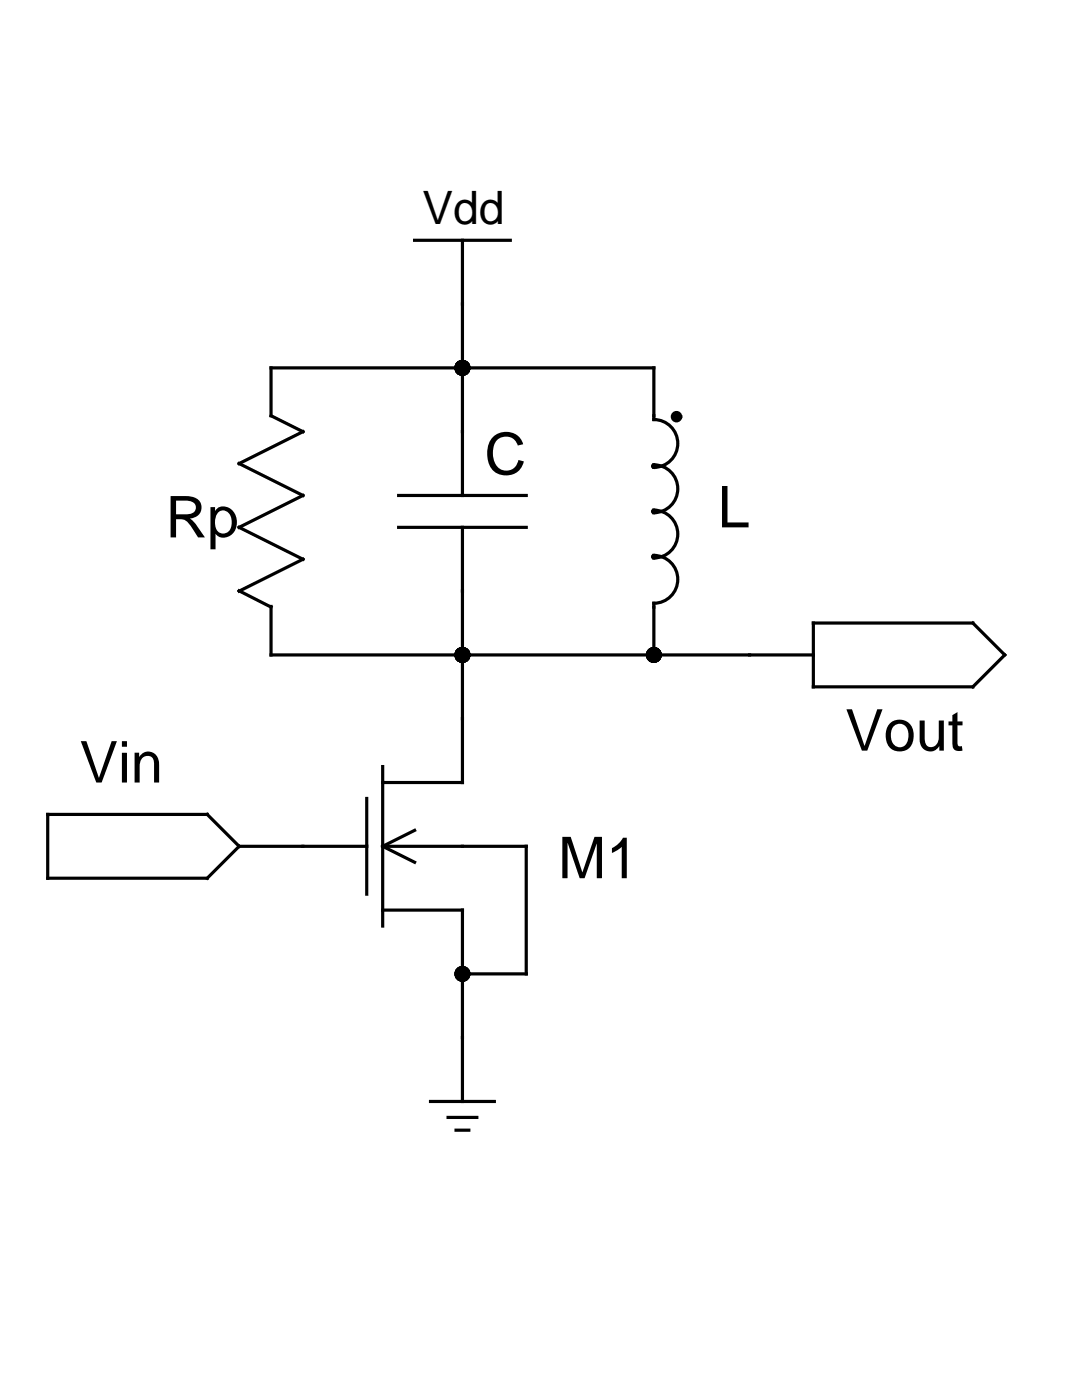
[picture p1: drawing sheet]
<svg xmlns="http://www.w3.org/2000/svg" width="216mm" height="279mm" viewBox="0 0 216 279" stroke-linecap="round" stroke-linejoin="round" font-family="sans-serif">
<defs><g id="words">
<g font-size="11.5">
<text x="96.7" y="94.7">C</text>
<text x="33" y="107.3">Rp</text>
<text x="143.2" y="105.2">L</text>
<text x="168.7" y="149.8">Vout</text>
<text x="15.9" y="156.2">Vin</text>
<text x="111.4" y="175.3">M1</text>
</g>
<text font-size="9.2" x="84.3" y="44.8">Vdd</text>
</g></defs>
<g fill="none" stroke="#000" stroke-width=".64">
<path d="M82.7 48h19.1M92.3 48v50.9M79.5 98.9h25.5M47.7 118l12.7-6.4-12.7-6.4 12.7-6.3-12.7-6.4 12.7-6.3-6.3-3.2v-9.6h76.4v10.3a4.7 4.7 0 0 1 4.7 4.9 4.7 4.7 0 0 1-4.9 4.6v-.4a4.7 4.7 0 0 1 4.9 4.7 4.7 4.7 0 0 1-4.9 4.7v-.3a4.7 4.7 0 0 1 4.9 4.7 4.7 4.7 0 0 1-4.9 4.7v-.4a4.7 4.7 0 0 1 4.9 4.7 4.7 4.7 0 0 1-4.7 4.8v10.3M47.7 117.9l6.4 3.3M79.5 105.2h25.5M92.3 105.2v51h-15.9M54.1 121v9.7h108.2M162.3 124.3h31.8l6.4 6.4-6.4 6.4h-31.8zM73.2 159.4v19M76.4 153v31.8M9.5 162.5h31.9l6.3 6.4-6.3 6.4h-31.9z"/>
<path d="M47.7 168.9h25.5M76.4 168.9h28.6v25.5h-12.7M76.4 168.9l6.3 3.2M82.7 165.7l-6.3 3.2M76.4 181.6h15.9v38.2M85.9 219.8h12.7M89.4 223h5.7M91 225.6h2.5"/>
<circle cx="135" cy="83.2" r=".83"/>
</g>
<g fill="#000">
<circle cx="92.3" cy="73.4" r="1.59"/>
<circle cx="135" cy="83.2" r=".83"/>
<circle cx="92.3" cy="130.7" r="1.59"/>
<circle cx="130.5" cy="130.7" r="1.59"/>
<circle cx="92.3" cy="194.4" r="1.59"/>
</g>
<use href="#words"/>
</svg>
